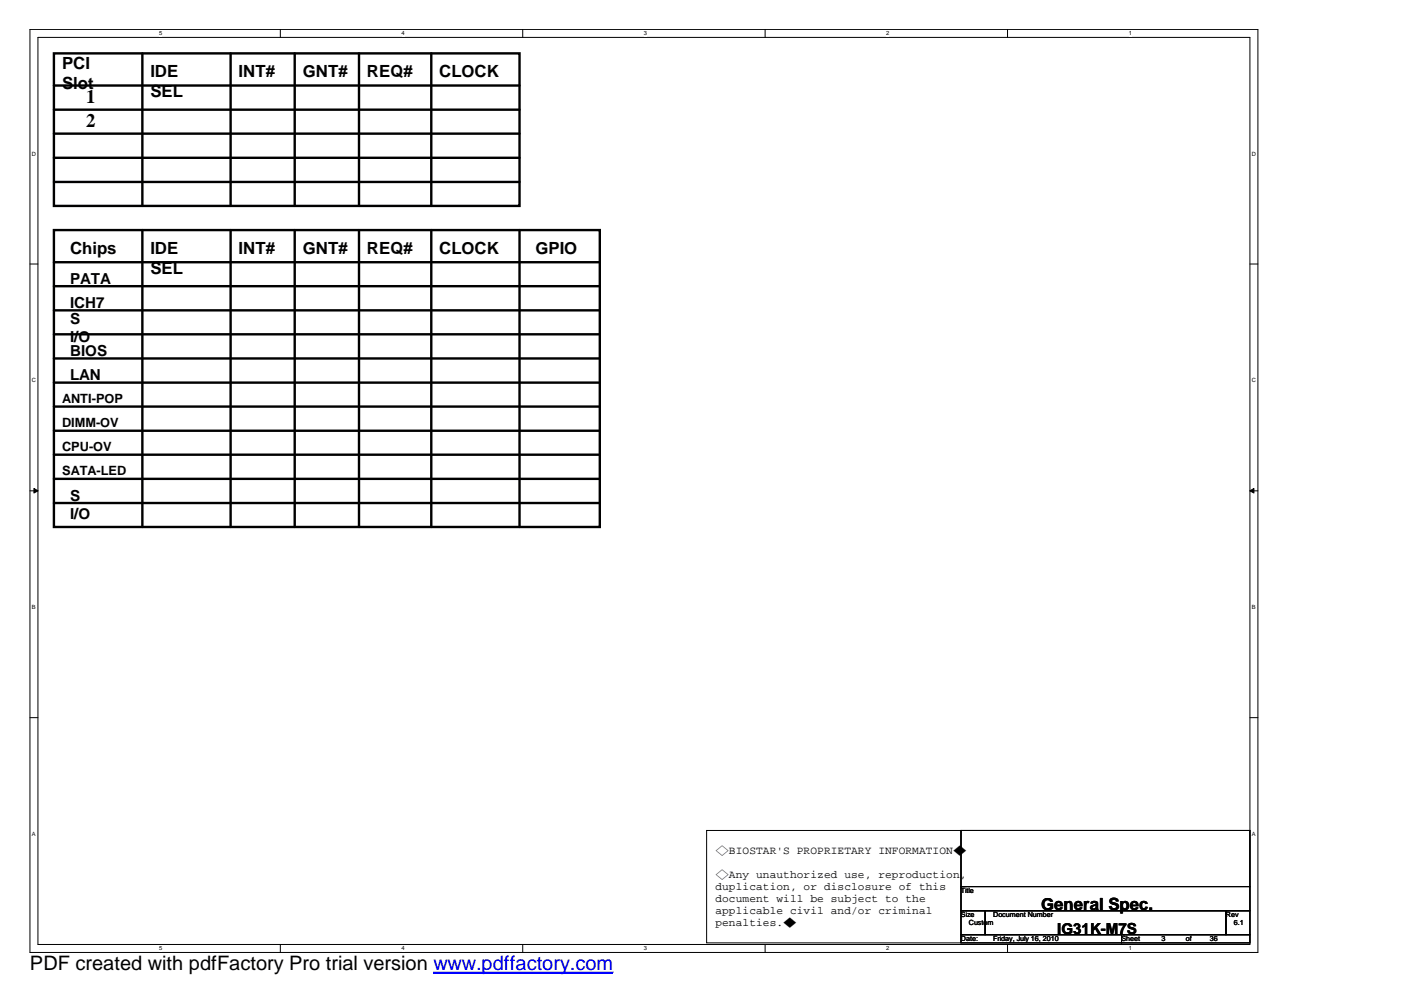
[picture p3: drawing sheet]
<svg xmlns="http://www.w3.org/2000/svg" width="297mm" height="210mm" viewBox="0 0 297 210" stroke-linecap="round" stroke-linejoin="round" font-family="sans-serif">
<defs><g id="words">
<text font-size="4.2" x="6.3" y="205.7">PDF created with pdfFactory Pro trial version www.pdffactory.com</text>
<g font-size="4.1">
<text x="18.2" y="21.9">1</text>
<text x="18.2" y="27">2</text>
</g>
<g font-size="3.6">
<text x="13.2" y="14.6">PCI</text>
<text x="31.9" y="16.4">IDE</text>
<text x="50.6" y="16.4">INT#</text>
<text x="64.2" y="16.4">GNT#</text>
<text x="77.8" y="16.4">REQ#</text>
<text x="93.1" y="16.4">CLOCK</text>
<text x="13.2" y="18.9">Slot</text>
<text x="31.9" y="20.6">SEL</text>
<text x="14.9" y="53.8">Chips</text>
<text x="31.9" y="53.8">IDE</text>
<text x="50.6" y="53.8">INT#</text>
<text x="64.2" y="53.8">GNT#</text>
<text x="77.8" y="53.8">REQ#</text>
<text x="93.1" y="53.8">CLOCK</text>
<text x="113.5" y="53.8">GPIO</text>
<text x="31.9" y="58">SEL</text>
<text x="220.8" y="193">General Spec.</text>
</g>
<g font-size="3.2">
<text x="14.9" y="60.3">PATA</text>
<text x="14.9" y="65.3">ICH7</text>
<text x="14.9" y="68.8">S</text>
<text x="14.9" y="72.6">I/O</text>
<text x="14.9" y="75.6">BIOS</text>
<text x="14.9" y="80.7">LAN</text>
<text x="14.9" y="106.2">S</text>
<text x="14.9" y="110">I/O</text>
<text x="224.2" y="198.1">IG31K-M7S</text>
</g>
<g font-size="2.7">
<text x="13.2" y="85.4">ANTI-POP</text>
<text x="13.2" y="90.4">DIMM-OV</text>
<text x="13.2" y="95.6">CPU-OV</text>
<text x="13.2" y="100.7">SATA-LED</text>
</g>
<g font-size="2.4">
<text x="151.7" y="181">◇BIOSTAR'S PROPRIETARY INFORMATION◆</text>
<text x="151.7" y="186.1">◇Any unauthorized use, reproduction,</text>
<text x="151.7" y="188.7">duplication, or disclosure of this</text>
<text x="151.7" y="191.2">document will be subject to the</text>
<text x="151.7" y="193.7">applicable civil and/or criminal</text>
<text x="151.7" y="196.3">penalties.◆</text>
</g>
<g font-size="1.5">
<text x="203.8" y="189.4">Title</text>
<text x="203.8" y="194.5">Size</text>
<text x="205.4" y="196.2">Custom</text>
<text x="210.6" y="194.5">Document Number</text>
<text x="259.9" y="194.5">Rev</text>
<text x="261.6" y="196.2">6.1</text>
<text x="203.8" y="199.6">Date:</text>
<text x="210.6" y="199.6">Friday, July 16, 2010</text>
<text x="237.8" y="199.6">Sheet</text>
<text x="246.3" y="199.6">3</text>
<text x="251.4" y="199.6">of</text>
<text x="256.5" y="199.6">36</text>
</g>
<g font-size="1.2">
<text x="33.7" y="7.5">5</text>
<text x="85.1" y="7.5">4</text>
<text x="136.5" y="7.5">3</text>
<text x="187.9" y="7.5">2</text>
<text x="239.3" y="7.5">1</text>
<text x="6.8" y="33">D</text>
<text x="265.4" y="33">D</text>
<text x="6.8" y="81.1">C</text>
<text x="265.4" y="81.1">C</text>
<text x="6.8" y="129.2">B</text>
<text x="265.4" y="129.2">B</text>
<text x="6.8" y="177.3">A</text>
<text x="265.4" y="177.3">A</text>
<text x="33.7" y="201.5">5</text>
<text x="85.1" y="201.5">4</text>
<text x="136.5" y="201.5">3</text>
<text x="187.9" y="201.5">2</text>
<text x="239.3" y="201.5">1</text>
</g>
</g></defs>
<path d="M6.3 6.2h260.4v195.7h-260.4zM8 7.9h257v192.4h-257z" fill="none" stroke="#000" stroke-width=".21"/>
<g fill="#fff">
<path d="M33.7 6.4h.7v1.4h-.7z"/>
<path d="M33.7 200.4h.7v1.4h-.7z"/>
</g>
<path d="M59.4 6.2v1.7M59.4 200.3v1.6" fill="none" stroke="#000" stroke-width=".21"/>
<g fill="#fff">
<path d="M85.1 6.4h.7v1.4h-.7z"/>
<path d="M85.1 200.4h.7v1.4h-.7z"/>
</g>
<path d="M110.8 6.2v1.7M110.8 200.3v1.6" fill="none" stroke="#000" stroke-width=".21"/>
<g fill="#fff">
<path d="M136.5 6.4h.7v1.4h-.7z"/>
<path d="M136.5 200.4h.7v1.4h-.7z"/>
</g>
<path d="M162.2 6.2v1.7M162.2 200.3v1.6" fill="none" stroke="#000" stroke-width=".21"/>
<g fill="#fff">
<path d="M187.9 6.4h.7v1.4h-.7z"/>
<path d="M187.9 200.4h.7v1.4h-.7z"/>
</g>
<path d="M213.6 6.2v1.7M213.6 200.3v1.6" fill="none" stroke="#000" stroke-width=".21"/>
<g fill="#fff">
<path d="M239.3 6.4h.6v1.4h-.6z"/>
<path d="M239.3 200.4h.6v1.4h-.6z"/>
<path d="M6.8 31.9h.8v1.4h-.8z"/>
<path d="M265.4 31.9h.9v1.4h-.9z"/>
<path d="M6.8 79.9h.8v1.4h-.8z"/>
<path d="M265.4 79.9h.9v1.4h-.9z"/>
</g>
<path d="M6.3 56h1.7M265 56h1.7" fill="none" stroke="#000" stroke-width=".21"/>
<g fill="#fff">
<path d="M6.8 128h.7v1.4h-.7z"/>
<path d="M265.4 128h.8v1.4h-.8z"/>
</g>
<path d="M6.3 104.1h1.7M265 104.1h1.7" fill="none" stroke="#000" stroke-width=".21"/>
<g fill="#000" stroke="#000" stroke-width=".21">
<path d="M7.2 103.6l.8 .5-.8 .4z" fill-rule="evenodd"/>
<path d="M265 104.1l.9-.5v.9z" fill-rule="evenodd"/>
</g>
<g fill="#fff">
<path d="M6.8 176.1h.7v1.4h-.7z"/>
<path d="M265.4 176.1h.8v1.4h-.8z"/>
</g>
<path d="M6.3 152.2h1.7M265 152.2h1.7M149.8 176.1h54v23.8h-54zM203.8 176.1h61.2v11.9h-61.2zM203.8 188h61.2v5.1h-61.2zM203.8 193.1h5.1v5.1h-5.1zM203.8 198.2h34v1.7h-34zM208.9 193.1h51v5.1h-51zM237.8 198.2h27.2v1.7h-27.2zM259.9 193.1h5.1v5.1h-5.1z" fill="none" stroke="#000" stroke-width=".21"/>
<g fill="none" stroke="#000" stroke-width=".51">
<path d="M11.4 11.3h98.8v32.4h-98.8zM11.4 18.1h98.8M30.2 11.3v32.4M48.9 11.3v32.4M62.5 11.3v32.4M76.1 11.3v32.4M91.4 11.3v32.4M11.4 23.3h98.8M11.4 33.5h98.8M11.4 38.6h98.8M11.4 28.3h98.8M11.4 48.8h115.8v62.9h-115.8z"/>
<path d="M11.4 55.6h115.8M30.2 48.8v62.9M48.9 48.8v62.9M62.5 48.8v62.9M76.1 48.8v62.9M91.4 48.8v62.9M110.2 48.8v62.9M11.4 70.9h115.8M11.4 65.8h115.8M11.4 60.7h115.8M11.4 76h115.8M11.4 86.2h115.8"/>
<path d="M11.4 91.3h115.8M11.4 96.4h115.8M11.4 81.1h115.8M11.4 106.7h115.8M11.4 101.5h115.8"/>
</g>
<path d="M91.9 206.1h38.1" fill="none" stroke="#00f" stroke-width=".21"/>
<path d="M91.9 206.3h38.1" fill="none" stroke="#00f" stroke-width=".3"/>
<use href="#words"/>
</svg>
